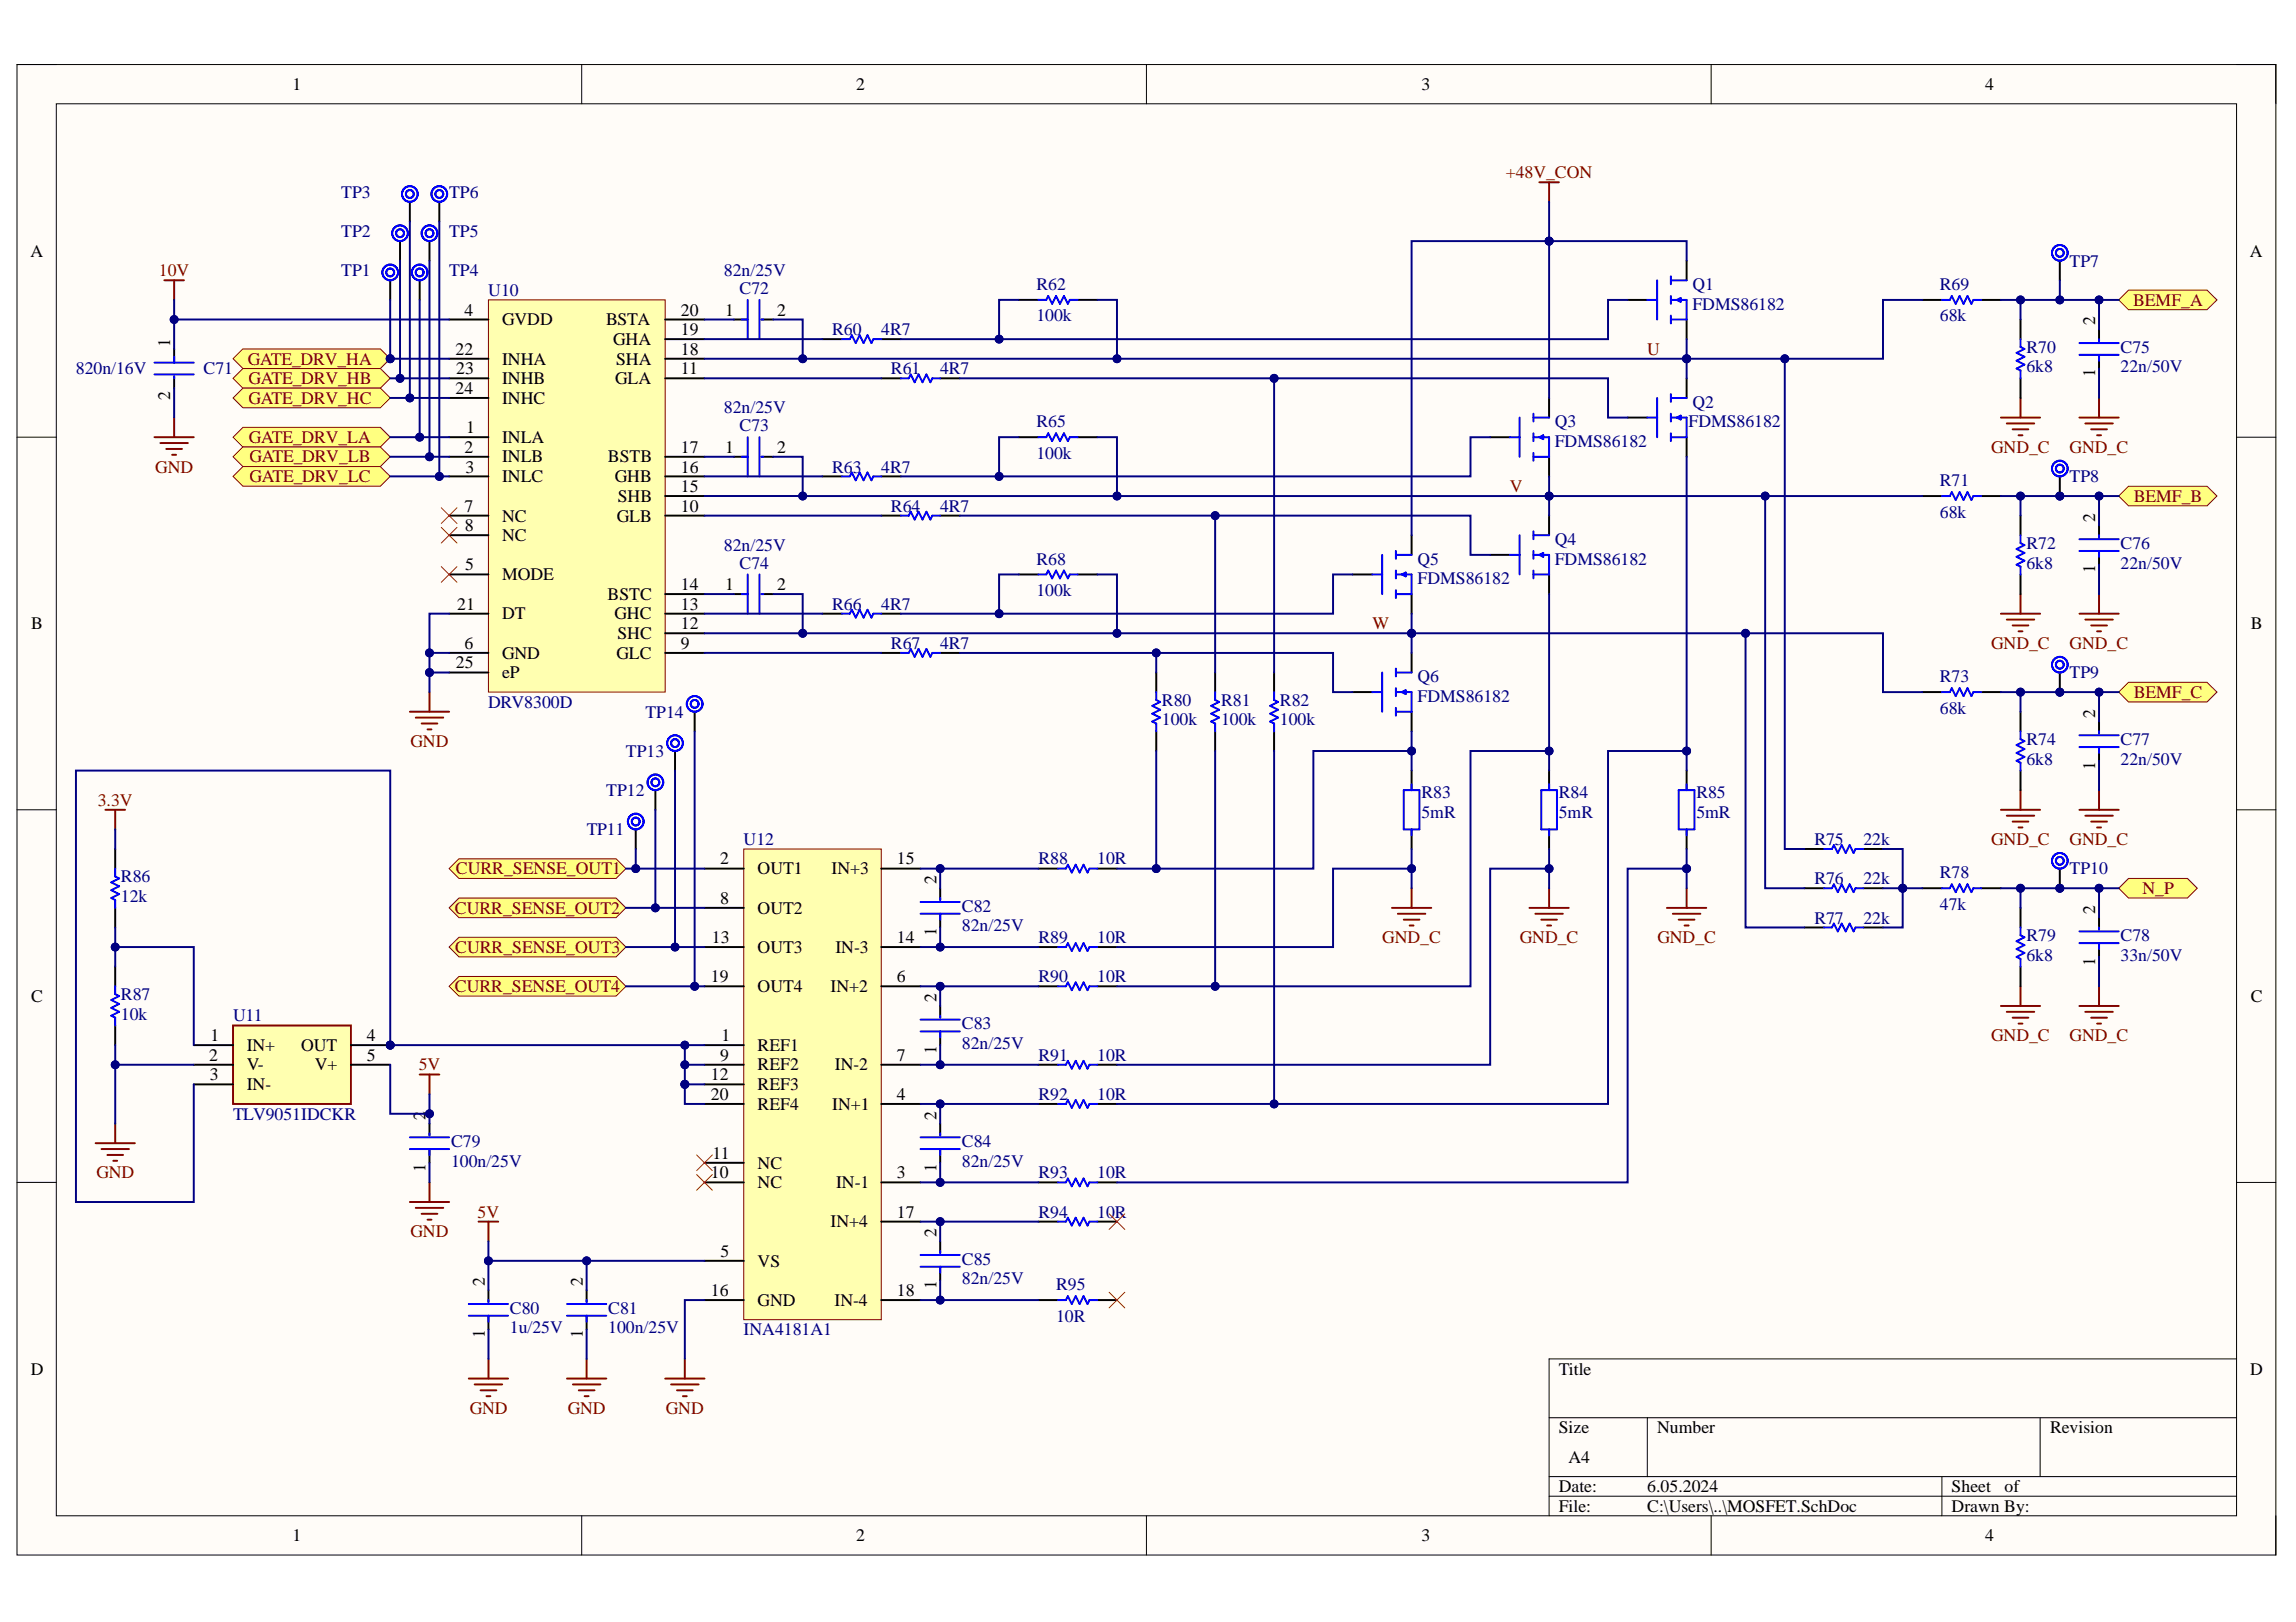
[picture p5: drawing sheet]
<svg xmlns="http://www.w3.org/2000/svg" width="297mm" height="210mm" viewBox="0 0 297 210" stroke-linecap="round" stroke-linejoin="round" font-family="sans-serif">
<defs><g id="words">
<g font-size="2.3">
<text x="37.8" y="11.7">1</text>
<text x="110.7" y="11.7">2</text>
<text x="183.9" y="11.7">3</text>
<text x="256.8" y="11.7">4</text>
<text x="3.9" y="33.2">A</text>
<text x="291.1" y="33.2">A</text>
<text x="60.1" y="40.8">4</text>
<text x="88.1" y="40.8">20</text>
<text x="93.8" y="40.8">1</text>
<text x="100.6" y="40.8">2</text>
<text x="22" y="44.9" transform="rotate(-90 22 44.9)">1</text>
<text x="58.9" y="45.9">22</text>
<text x="65" y="42.1">GVDD</text>
<text x="65" y="47.2">INHA</text>
<text x="78.4" y="42.1">BSTA</text>
<text x="79.3" y="44.6">GHA</text>
<text x="79.7" y="47.2">SHA</text>
<text x="88.1" y="45.9">18</text>
<text x="88.1" y="43.4">19</text>
<text x="271" y="42.1" transform="rotate(-90 271 42.1)">2</text>
<text x="22" y="51.8" transform="rotate(-90 22 51.8)">2</text>
<text x="58.9" y="51">24</text>
<text x="59" y="48.4">23</text>
<text x="65" y="49.7">INHB</text>
<text x="65" y="52.2">INHC</text>
<text x="79.6" y="49.7">GLA</text>
<text x="88.1" y="48.4">11</text>
<text x="271" y="48.8" transform="rotate(-90 271 48.8)">1</text>
<text x="60.1" y="58.6">2</text>
<text x="60.3" y="56">1</text>
<text x="65" y="57.3">INLA</text>
<text x="65" y="59.8">INLB</text>
<text x="78.7" y="59.8">BSTB</text>
<text x="88.1" y="58.6">17</text>
<text x="93.8" y="58.6">1</text>
<text x="100.6" y="58.6">2</text>
<text x="60.2" y="61.2">3</text>
<text x="65" y="62.4">INLC</text>
<text x="79.5" y="62.4">GHB</text>
<text x="79.9" y="65">SHB</text>
<text x="88.1" y="63.7">15</text>
<text x="88.1" y="61.2">16</text>
<text x="60.1" y="66.2">7</text>
<text x="60.1" y="68.8">8</text>
<text x="65" y="67.5">NC</text>
<text x="65" y="70">NC</text>
<text x="79.8" y="67.5">GLB</text>
<text x="88.1" y="66.2">10</text>
<text x="271" y="67.5" transform="rotate(-90 271 67.5)">2</text>
<text x="60.2" y="73.8">5</text>
<text x="65" y="75.1">MODE</text>
<text x="78.6" y="77.6">BSTC</text>
<text x="88.1" y="76.4">14</text>
<text x="93.8" y="76.4">1</text>
<text x="100.6" y="76.4">2</text>
<text x="271" y="74.2" transform="rotate(-90 271 74.2)">1</text>
<text x="4" y="81.4">B</text>
<text x="59.2" y="78.9">21</text>
<text x="60.1" y="84">6</text>
<text x="65" y="80.2">DT</text>
<text x="79.5" y="80.2">GHC</text>
<text x="79.9" y="82.7">SHC</text>
<text x="88.1" y="84">9</text>
<text x="88.1" y="81.4">12</text>
<text x="88.1" y="78.9">13</text>
<text x="291.2" y="81.4">B</text>
<text x="59" y="86.5">25</text>
<text x="65" y="85.2">GND</text>
<text x="65" y="87.8">eP</text>
<text x="79.8" y="85.2">GLC</text>
<text x="271" y="92.9" transform="rotate(-90 271 92.9)">2</text>
<text x="271" y="99.6" transform="rotate(-90 271 99.6)">1</text>
<text x="93.2" y="111.9">2</text>
<text x="98" y="113.1">OUT1</text>
<text x="107.6" y="113.1">IN+3</text>
<text x="116" y="111.9">15</text>
<text x="93.2" y="117">8</text>
<text x="98" y="118.3">OUT2</text>
<text x="121.1" y="114.5" transform="rotate(-90 121.1 114.5)">2</text>
<text x="271" y="118.3" transform="rotate(-90 271 118.3)">2</text>
<text x="92.1" y="122.1">13</text>
<text x="98" y="123.3">OUT3</text>
<text x="108.1" y="123.3">IN-3</text>
<text x="116" y="122.1">14</text>
<text x="121.1" y="121.1" transform="rotate(-90 121.1 121.1)">1</text>
<text x="271" y="125" transform="rotate(-90 271 125)">1</text>
<text x="4" y="129.7">C</text>
<text x="92" y="127.1">19</text>
<text x="98" y="128.4">OUT4</text>
<text x="107.4" y="128.4">IN+2</text>
<text x="116" y="127.1">6</text>
<text x="121.1" y="129.7" transform="rotate(-90 121.1 129.7)">2</text>
<text x="291.2" y="129.7">C</text>
<text x="27.1" y="137.3">2</text>
<text x="27.2" y="134.7">1</text>
<text x="31.9" y="136">IN+</text>
<text x="38.9" y="136">OUT</text>
<text x="47.4" y="134.7">4</text>
<text x="47.4" y="137.3">5</text>
<text x="93.2" y="137.3">9</text>
<text x="93.3" y="134.7">1</text>
<text x="98" y="136">REF1</text>
<text x="116" y="137.3">7</text>
<text x="121.1" y="136.4" transform="rotate(-90 121.1 136.4)">1</text>
<text x="27.1" y="139.8">3</text>
<text x="31.9" y="138.5">V-</text>
<text x="31.9" y="141.1">IN-</text>
<text x="40.7" y="138.5">V+</text>
<text x="92" y="139.8">12</text>
<text x="92" y="142.4">20</text>
<text x="98" y="138.5">REF2</text>
<text x="98" y="141.1">REF3</text>
<text x="98" y="143.6">REF4</text>
<text x="107.7" y="143.6">IN+1</text>
<text x="108" y="138.5">IN-2</text>
<text x="116" y="142.4">4</text>
<text x="55.1" y="144.9" transform="rotate(-90 55.1 144.9)">2</text>
<text x="92.2" y="150">11</text>
<text x="121.1" y="144.9" transform="rotate(-90 121.1 144.9)">2</text>
<text x="55.1" y="151.6" transform="rotate(-90 55.1 151.6)">1</text>
<text x="92" y="152.5">10</text>
<text x="98" y="153.8">NC</text>
<text x="98" y="151.2">NC</text>
<text x="108.2" y="153.8">IN-1</text>
<text x="116" y="152.5">3</text>
<text x="121.1" y="151.6" transform="rotate(-90 121.1 151.6)">1</text>
<text x="107.4" y="158.8">IN+4</text>
<text x="116" y="157.6">17</text>
<text x="121.1" y="160.1" transform="rotate(-90 121.1 160.1)">2</text>
<text x="62.7" y="166.5" transform="rotate(-90 62.7 166.5)">2</text>
<text x="75.4" y="166.5" transform="rotate(-90 75.4 166.5)">2</text>
<text x="92" y="167.7">16</text>
<text x="93.2" y="162.6">5</text>
<text x="98" y="163.9">VS</text>
<text x="116" y="167.7">18</text>
<text x="121.1" y="166.8" transform="rotate(-90 121.1 166.8)">1</text>
<text x="62.7" y="173.2" transform="rotate(-90 62.7 173.2)">1</text>
<text x="75.4" y="173.2" transform="rotate(-90 75.4 173.2)">1</text>
<text x="98" y="169">GND</text>
<text x="108" y="169">IN-4</text>
<text x="4" y="177.9">D</text>
<text x="201.7" y="177.9">Title</text>
<text x="291.1" y="177.9">D</text>
<text x="201.7" y="185.5">Size</text>
<text x="214.4" y="185.5">Number</text>
<text x="265.2" y="185.5">Revision</text>
<text x="202.9" y="189.3">A4</text>
<text x="201.7" y="193.1">Date:</text>
<text x="201.7" y="195.6">File:</text>
<text x="213.1" y="193.1">6.05.2024</text>
<text x="213.1" y="195.6">C:\Users\..\MOSFET.SchDoc</text>
<text x="252.5" y="193.1">Sheet</text>
<text x="252.5" y="195.6">Drawn By:</text>
<text x="259.3" y="193.1">of</text>
<text x="37.8" y="199.5">1</text>
<text x="110.7" y="199.5">2</text>
<text x="183.9" y="199.5">3</text>
<text x="256.8" y="199.5">4</text>
</g>
<g font-size="2.3" fill="#800000">
<text x="194.8" y="23.1">+48V_CON</text>
<text x="20.6" y="35.8">10V</text>
<text x="276" y="39.6">BEMF_A</text>
<text x="32.1" y="47.2">GATE_DRV_HA</text>
<text x="213.1" y="45.9">U</text>
<text x="32.1" y="49.7">GATE_DRV_HB</text>
<text x="32.1" y="52.2">GATE_DRV_HC</text>
<text x="32.2" y="57.3">GATE_DRV_LA</text>
<text x="32.3" y="59.8">GATE_DRV_LB</text>
<text x="257.6" y="58.6">GND_C</text>
<text x="267.8" y="58.6">GND_C</text>
<text x="20.1" y="61.2">GND</text>
<text x="32.3" y="62.4">GATE_DRV_LC</text>
<text x="195.3" y="63.7">V</text>
<text x="276" y="65">BEMF_B</text>
<text x="177.6" y="81.4">W</text>
<text x="257.6" y="84">GND_C</text>
<text x="267.8" y="84">GND_C</text>
<text x="276" y="90.3">BEMF_C</text>
<text x="53.1" y="96.7">GND</text>
<text x="12.6" y="104.3">3.3V</text>
<text x="59" y="113.1">CURR_SENSE_OUT1</text>
<text x="257.6" y="109.3">GND_C</text>
<text x="267.8" y="109.3">GND_C</text>
<text x="58.9" y="118.3">CURR_SENSE_OUT2</text>
<text x="277.2" y="115.7">N_P</text>
<text x="58.9" y="123.3">CURR_SENSE_OUT3</text>
<text x="178.8" y="122.1">GND_C</text>
<text x="196.6" y="122.1">GND_C</text>
<text x="214.4" y="122.1">GND_C</text>
<text x="58.9" y="128.4">CURR_SENSE_OUT4</text>
<text x="257.6" y="134.7">GND_C</text>
<text x="267.8" y="134.7">GND_C</text>
<text x="54.2" y="138.5">5V</text>
<text x="12.5" y="152.5">GND</text>
<text x="53.1" y="160.1">GND</text>
<text x="61.8" y="157.6">5V</text>
<text x="60.8" y="183">GND</text>
<text x="73.4" y="183">GND</text>
<text x="86.1" y="183">GND</text>
</g>
<g font-size="2.3" fill="#000080">
<text x="44.1" y="25.6">TP3</text>
<text x="58.1" y="25.6">TP6</text>
<text x="44.1" y="35.8">TP1</text>
<text x="44.1" y="30.7">TP2</text>
<text x="58.1" y="35.8">TP4</text>
<text x="58.1" y="30.7">TP5</text>
<text x="93.7" y="35.8">82n/25V</text>
<text x="267.8" y="34.5">TP7</text>
<text x="63.2" y="38.3">U10</text>
<text x="95.7" y="38.1">C72</text>
<text x="134.1" y="37.5">R62</text>
<text x="134.1" y="41.6">100k</text>
<text x="219" y="37.5">Q1</text>
<text x="219" y="40.1">FDMS86182</text>
<text x="251" y="37.5">R69</text>
<text x="251" y="41.6">68k</text>
<text x="107.7" y="43.4">R60</text>
<text x="114" y="43.4">4R7</text>
<text x="262.2" y="45.7">R70</text>
<text x="274.3" y="45.7">C75</text>
<text x="9.8" y="48.4">820n/16V</text>
<text x="26.3" y="48.4">C71</text>
<text x="93.7" y="53.5">82n/25V</text>
<text x="115.3" y="48.4">R61</text>
<text x="121.6" y="48.4">4R7</text>
<text x="219" y="52.7">Q2</text>
<text x="262.2" y="48.2">6k8</text>
<text x="274.3" y="48.2">22n/50V</text>
<text x="95.7" y="55.8">C73</text>
<text x="134.1" y="55.3">R65</text>
<text x="134.1" y="59.3">100k</text>
<text x="201.2" y="55.3">Q3</text>
<text x="201.2" y="57.8">FDMS86182</text>
<text x="218.4" y="55.3">FDMS86182</text>
<text x="107.7" y="61.2">R63</text>
<text x="114" y="61.2">4R7</text>
<text x="251" y="62.9">R71</text>
<text x="267.8" y="62.4">TP8</text>
<text x="93.7" y="71.3">82n/25V</text>
<text x="115.3" y="66.2">R64</text>
<text x="121.6" y="66.2">4R7</text>
<text x="201.2" y="70.5">Q4</text>
<text x="251" y="67">68k</text>
<text x="262.2" y="71">R72</text>
<text x="274.3" y="71">C76</text>
<text x="95.7" y="73.6">C74</text>
<text x="134.1" y="73.1">R68</text>
<text x="134.1" y="77.1">100k</text>
<text x="183.4" y="73.1">Q5</text>
<text x="183.4" y="75.6">FDMS86182</text>
<text x="201.2" y="73.1">FDMS86182</text>
<text x="262.2" y="73.6">6k8</text>
<text x="274.3" y="73.6">22n/50V</text>
<text x="107.7" y="78.9">R66</text>
<text x="114" y="78.9">4R7</text>
<text x="115.3" y="84">R67</text>
<text x="121.6" y="84">4R7</text>
<text x="183.4" y="88.3">Q6</text>
<text x="251" y="88.3">R73</text>
<text x="267.8" y="87.8">TP9</text>
<text x="63.2" y="91.6">DRV8300D</text>
<text x="83.5" y="92.9">TP14</text>
<text x="150.3" y="91.3">R80</text>
<text x="150.3" y="93.9">100k</text>
<text x="158" y="91.3">R81</text>
<text x="158" y="93.9">100k</text>
<text x="165.6" y="91.3">R82</text>
<text x="165.6" y="93.9">100k</text>
<text x="183.4" y="90.8">FDMS86182</text>
<text x="251" y="92.4">68k</text>
<text x="81" y="97.9">TP13</text>
<text x="262.2" y="96.4">R74</text>
<text x="262.2" y="99">6k8</text>
<text x="274.3" y="96.4">C77</text>
<text x="274.3" y="99">22n/50V</text>
<text x="78.4" y="103">TP12</text>
<text x="183.9" y="105.8">5mR</text>
<text x="183.9" y="103.3">R83</text>
<text x="201.7" y="105.8">5mR</text>
<text x="201.7" y="103.3">R84</text>
<text x="219.5" y="105.8">5mR</text>
<text x="219.5" y="103.3">R85</text>
<text x="75.9" y="108.1">TP11</text>
<text x="96.2" y="109.3">U12</text>
<text x="134.3" y="111.9">R88</text>
<text x="142" y="111.9">10R</text>
<text x="234.7" y="109.3">R75</text>
<text x="241.1" y="109.3">22k</text>
<text x="251" y="113.6">R78</text>
<text x="267.8" y="113.1">TP10</text>
<text x="15.6" y="114.2">R86</text>
<text x="15.6" y="116.7">12k</text>
<text x="124.4" y="118">C82</text>
<text x="234.7" y="114.4">R76</text>
<text x="234.7" y="119.5">R77</text>
<text x="241.1" y="114.4">22k</text>
<text x="241.1" y="119.5">22k</text>
<text x="251" y="117.7">47k</text>
<text x="124.4" y="120.5">82n/25V</text>
<text x="134.3" y="122.1">R89</text>
<text x="142" y="122.1">10R</text>
<text x="262.2" y="121.8">R79</text>
<text x="262.2" y="124.3">6k8</text>
<text x="274.3" y="121.8">C78</text>
<text x="274.3" y="124.3">33n/50V</text>
<text x="15.6" y="129.4">R87</text>
<text x="15.6" y="131.9">10k</text>
<text x="134.3" y="127.1">R90</text>
<text x="142" y="127.1">10R</text>
<text x="30.1" y="132.2">U11</text>
<text x="124.4" y="133.2">C83</text>
<text x="124.4" y="135.7">82n/25V</text>
<text x="134.3" y="137.3">R91</text>
<text x="142" y="137.3">10R</text>
<text x="134.3" y="142.4">R92</text>
<text x="142" y="142.4">10R</text>
<text x="30.1" y="144.9">TLV9051IDCKR</text>
<text x="58.4" y="148.4">C79</text>
<text x="124.4" y="148.4">C84</text>
<text x="58.4" y="151">100n/25V</text>
<text x="124.4" y="151">82n/25V</text>
<text x="134.3" y="152.5">R93</text>
<text x="142" y="152.5">10R</text>
<text x="134.3" y="157.6">R94</text>
<text x="142" y="157.6">10R</text>
<text x="124.4" y="163.7">C85</text>
<text x="124.4" y="166.2">82n/25V</text>
<text x="136.6" y="166.9">R95</text>
<text x="66" y="170">C80</text>
<text x="66" y="172.6">1u/25V</text>
<text x="78.7" y="170">C81</text>
<text x="78.7" y="172.6">100n/25V</text>
<text x="96.2" y="172.8">INA4181A1</text>
<text x="136.6" y="171">10R</text>
</g>
</g></defs>
<path d="M2.2 8.4h292.2v192.8h-292.2z" fill-rule="evenodd" fill="#fffcf8"/>
<path d="M2.2 8.4h292.2v192.8h-292.2z" fill="none" stroke="#000" stroke-width=".13"/>
<path d="M7.3 13.4h282v182.8h-282z" fill-rule="evenodd" fill="#fffcf8"/>
<g fill="none" stroke="#000" stroke-width=".13">
<path d="M2.2 8.4h5.1M7.3 13.4h282v182.8h-282zM75.3 8.4v5M148.3 8.4v5M221.4 8.4v5M289.3 8.4h5.1v5M2.2 56.6h5.1M289.3 56.6h5.1M2.2 104.8h5.1M289.3 104.8h5.1M2.2 153h5.1M289.3 153h5.1"/>
<path d="M289.3 175.9h-88.9v20.3M75.3 196.2v5M148.3 196.2v5M200.4 183.5h88.9M200.4 191.1h88.9M200.4 193.6h88.9M213.1 183.5v7.6M221.4 196.2v5M251.2 191.1v5.1M263.9 183.5v7.6M294.4 196.2v5"/>
</g>
<path d="M63.2 38.8h22.9v50.8h-22.9z" fill-rule="evenodd" fill="#ffffb0"/>
<path d="M63.2 38.8h22.9v50.8h-22.9z" fill="none" stroke="#800000" stroke-width=".13"/>
<g fill="none" stroke="#000" stroke-width=".25">
<path d="M58.1 56.6h5.1M58.1 59.1h5.1M58.1 41.3h5.1M58.1 49h5.1M58.1 46.4h5.1M58.1 51.5h5.1M86.1 59.1h5M86.1 41.3h5M86.1 49h5M86.1 46.4h5M86.1 43.9h5M58.1 61.6h5.1"/>
<path d="M58.1 74.3h5.1M58.1 66.7h5.1M58.1 69.3h5.1M58.1 79.4h5.1M86.1 61.6h5M86.1 66.7h5M86.1 79.4h5M86.1 76.9h5M86.1 64.2h5M58.1 84.5h5.1M58.1 87h5.1M86.1 84.5h5"/>
<path d="M86.1 82h5"/>
</g>
<path d="M30.2 46.4l1.2-1.2h17.8l1.3 1.2-1.3 1.3h-17.8z" fill-rule="evenodd" fill="#ffff80"/>
<path d="M30.2 46.4l1.2-1.2h17.8l1.3 1.2-1.3 1.3h-17.8z" fill="none" stroke="#800000" stroke-width=".13"/>
<circle cx="50.5" cy="46.4" r=".51" fill="#000080"/>
<circle cx="50.5" cy="46.4" r=".51" fill="none" stroke="#000080" stroke-width=".13"/>
<path d="M30.2 49l1.2-1.3h17.8l1.3 1.3-1.3 1.2h-17.8z" fill-rule="evenodd" fill="#ffff80"/>
<path d="M30.2 49l1.2-1.3h17.8l1.3 1.3-1.3 1.2h-17.8z" fill="none" stroke="#800000" stroke-width=".13"/>
<path d="M30.2 51.5l1.2-1.3h17.8l1.3 1.3-1.3 1.3h-17.8z" fill-rule="evenodd" fill="#ffff80"/>
<path d="M30.2 51.5l1.2-1.3h17.8l1.3 1.3-1.3 1.3h-17.8z" fill="none" stroke="#800000" stroke-width=".13"/>
<path d="M30.2 56.6l1.2-1.3h17.8l1.3 1.3-1.3 1.2h-17.8z" fill-rule="evenodd" fill="#ffff80"/>
<path d="M30.2 56.6l1.2-1.3h17.8l1.3 1.3-1.3 1.2h-17.8z" fill="none" stroke="#800000" stroke-width=".13"/>
<path d="M30.2 59.1l1.2-1.3h17.8l1.3 1.3-1.3 1.3h-17.8z" fill-rule="evenodd" fill="#ffff80"/>
<path d="M30.2 59.1l1.2-1.3h17.8l1.3 1.3-1.3 1.3h-17.8z" fill="none" stroke="#800000" stroke-width=".13"/>
<path d="M30.2 61.6l1.2-1.2h17.8l1.3 1.2-1.3 1.3h-17.8z" fill-rule="evenodd" fill="#ffff80"/>
<path d="M30.2 61.6l1.2-1.2h17.8l1.3 1.2-1.3 1.3h-17.8z" fill="none" stroke="#800000" stroke-width=".13"/>
<g fill="none" stroke="#800000" stroke-width=".25">
<path d="M21.3 36.3h2.5M22.5 36.3v2.5M199.1 23.6h2.6M200.4 23.6v2.5M20 56.6h5.1M20.7 57.3h3.6M21.5 58.1h2M22.3 58.9h.5M22.5 54v2.6M53 92.1h5.1M53.8 92.9h3.5M54.5 93.6h2.1"/>
<path d="M55.3 94.4h.5M55.6 89.6v2.5M215.7 117.5h5M216.4 118.3h3.6M217.2 119h2M217.9 119.8h.6M218.2 114.9v2.6"/>
</g>
<g fill="none" stroke="#000" stroke-width=".25">
<path d="M210.6 38.8h2.5M218.2 33.7v2.6M192.8 56.6h2.5M200.4 51.5v2.5M200.4 59.1v2.5M210.6 54h2.5M218.2 41.3v2.6M218.2 49v2.5M218.2 56.6v2.5M175 74.3h2.5M182.6 69.3v2.5M182.6 76.9v2.5"/>
<path d="M192.8 71.8h2.5M200.4 66.7v2.6M200.4 74.3v2.6M175 89.6h2.5M182.6 84.5v2.5M182.6 92.1v2.5M182.6 99.7v2.6M200.4 99.7v2.6M218.2 99.7v2.6M182.6 107.3v2.6M200.4 107.3v2.6M218.2 107.3v2.6"/>
</g>
<g fill="none" stroke="#00f" stroke-width=".25">
<path d="M213.1 38.8h1.3M214.4 36.3v5M216.2 35.8v1M216.2 38.3v1M216.2 38.8h2v2.5h-2M216.2 36.3h2M216.9 38.8l.5-.2v.5zM195.3 56.6h1.3M196.6 54v5.1M198.4 53.5v1M198.4 56.1v1M198.4 58.6v1"/>
<path d="M198.4 56.6h2v2.5h-2M198.4 54h2M199.1 56.6l.6-.3v.5zM213.1 54h1.3M214.4 51.5v5.1M216.2 54h2v2.6h-2M216.2 51.5h2M216.2 40.8v1.1M216.2 51v1M216.2 53.5v1M216.2 56.1v1M216.9 54l.5-.2v.5z"/>
<path d="M177.5 74.3h1.3M178.8 71.8v5.1M180.6 71.3v1M180.6 73.8v1M180.6 76.4v1M180.6 74.3h2v2.6h-2M180.6 71.8h2M181.4 74.3l.5-.2v.5zM195.3 71.8h1.3M196.6 69.3v5M198.4 71.8h2v2.5h-2M198.4 69.3h2"/>
<path d="M198.4 68.8v1M198.4 71.3v1M198.4 73.8v1M199.1 71.8l.6-.2v.5zM177.5 89.6h1.3M178.8 87v5.1M180.6 87h2M180.6 89.6h2v2.5h-2M180.6 86.5v1M180.6 89.1v1M180.6 91.6v1M181.4 89.6l.5-.3v.5z"/>
<path d="M181.6 102.3h2v5h-2zM182.6 101.5v.8M182.6 107.3v.8M199.4 102.3h2v5h-2zM200.4 101.5v.8M200.4 107.3v.8M217.2 102.3h2v5h-2zM218.2 101.5v.8M218.2 107.3v.8"/>
</g>
<path d="M96.2 109.9h17.8v60.9h-17.8z" fill-rule="evenodd" fill="#ffffb0"/>
<path d="M96.2 109.9h17.8v60.9h-17.8z" fill="none" stroke="#800000" stroke-width=".13"/>
<g fill="none" stroke="#000" stroke-width=".25">
<path d="M91.1 112.4h5.1M91.1 117.5h5.1M114 112.4h5.1M91.1 135.2h5.1M91.1 127.6h5.1M91.1 137.8h5.1M91.1 122.6h5.1M114 127.6h5.1M114 137.8h5.1M114 122.6h5.1M91.1 153h5.1M91.1 142.9h5.1"/>
<path d="M91.1 150.5h5.1M91.1 140.3h5.1M114 153h5.1M114 142.9h5.1M114 158.1h5.1M91.1 163.2h5.1M91.1 168.2h5.1M114 168.2h5.1"/>
</g>
<path d="M58.1 112.4l1.3-1.3h20.3l1.3 1.3-1.3 1.3h-20.3z" fill-rule="evenodd" fill="#ffff80"/>
<path d="M58.1 112.4l1.3-1.3h20.3l1.3 1.3-1.3 1.3h-20.3z" fill="none" stroke="#800000" stroke-width=".13"/>
<path d="M59.4 116.2h20.3l1.3 1.3-1.3 1.3h-20.3l-1.3-1.3z" fill-rule="evenodd" fill="#ffff80"/>
<path d="M59.4 116.2h20.3l1.3 1.3-1.3 1.3h-20.3l-1.3-1.3z" fill="none" stroke="#800000" stroke-width=".13"/>
<path d="M58.1 122.6l1.3-1.3h20.3l1.3 1.3-1.3 1.2h-20.3z" fill-rule="evenodd" fill="#ffff80"/>
<path d="M58.1 122.6l1.3-1.3h20.3l1.3 1.3-1.3 1.2h-20.3z" fill="none" stroke="#800000" stroke-width=".13"/>
<path d="M59.4 126.4h20.3l1.3 1.2-1.3 1.3h-20.3l-1.3-1.3z" fill-rule="evenodd" fill="#ffff80"/>
<path d="M59.4 126.4h20.3l1.3 1.2-1.3 1.3h-20.3l-1.3-1.3z" fill="none" stroke="#800000" stroke-width=".13"/>
<g fill="none" stroke="#800000" stroke-width=".25">
<path d="M13.6 104.8h2.6M14.9 104.8v2.5M180.1 117.5h5.1M180.8 118.3h3.6M181.6 119h2M182.4 119.8h.5M182.6 114.9v2.6M197.9 117.5h5M198.6 118.3h3.6M199.4 119h2M200.2 119.8h.5M200.4 114.9v2.6"/>
<path d="M258.9 130.2h5M259.6 130.9h3.6M260.4 131.7h2M261.1 132.5h.6M261.4 127.6v2.6M12.4 147.9h5M13.1 148.7h3.6M13.9 149.5h2M14.7 150.2h.5M14.9 145.4v2.5M53 155.6h5.1M53.8 156.3h3.5"/>
<path d="M54.5 157.1h2.1M55.3 157.8h.5M55.6 153v2.6M61.9 158.1h2.6M63.2 158.1v2.5M60.6 178.4h5.1M61.4 179.2h3.6M62.2 179.9h2M63.2 175.9v2.5M73.4 178.4h5M74.1 179.2h3.6M74.9 179.9h2"/>
<path d="M75.9 175.9v2.5M86.1 178.4h5M86.8 179.2h3.6M87.6 179.9h2M88.6 175.9v2.5M62.9 180.7h.5M75.6 180.7h.5M88.3 180.7h.6"/>
</g>
<path d="M274.1 114.9l1.3-1.2h7.6l1.3 1.2-1.3 1.3h-7.6z" fill-rule="evenodd" fill="#ffff80"/>
<path d="M274.1 114.9l1.3-1.2h7.6l1.3 1.2-1.3 1.3h-7.6z" fill="none" stroke="#800000" stroke-width=".13"/>
<g fill="none" stroke="#800000" stroke-width=".25">
<path d="M258.9 104.8h5M259.6 105.6h3.6M260.4 106.3h2M261.1 107.1h.6M261.4 102.3v2.5M269 104.8h5.1M269.8 105.6h3.5M270.5 106.3h2.1M271.3 107.1h.5M271.6 102.3v2.5M269 130.2h5.1M269.8 130.9h3.5"/>
<path d="M270.5 131.7h2.1M271.3 132.5h.5M271.6 127.6v2.6"/>
</g>
<path d="M274.1 89.6l1.3-1.3h10.1l1.3 1.3-1.3 1.2h-10.1z" fill-rule="evenodd" fill="#ffff80"/>
<path d="M274.1 89.6l1.3-1.3h10.1l1.3 1.3-1.3 1.2h-10.1z" fill="none" stroke="#800000" stroke-width=".13"/>
<path d="M258.9 79.4h5M261.4 76.9v2.5M269 79.4h5.1M271.6 76.9v2.5M259.6 80.2h3.6M260.4 80.9h2M261.1 81.7h.6M269.8 80.2h3.5M270.5 80.9h2.1M271.3 81.7h.5" fill="none" stroke="#800000" stroke-width=".25"/>
<path d="M274.1 64.2l1.3-1.3h10.1l1.3 1.3-1.3 1.3h-10.1z" fill-rule="evenodd" fill="#ffff80"/>
<path d="M274.1 64.2l1.3-1.3h10.1l1.3 1.3-1.3 1.3h-10.1z" fill="none" stroke="#800000" stroke-width=".13"/>
<path d="M258.9 54h5M259.6 54.8h3.6M260.4 55.6h2M261.1 56.3h.6M261.4 51.5v2.5M269 54h5.1M269.8 54.8h3.5M270.5 55.6h2.1M271.3 56.3h.5M271.6 51.5v2.5" fill="none" stroke="#800000" stroke-width=".25"/>
<path d="M274.1 38.8l1.3-1.3h10.1l1.3 1.3-1.3 1.3h-10.1z" fill-rule="evenodd" fill="#ffff80"/>
<path d="M274.1 38.8l1.3-1.3h10.1l1.3 1.3-1.3 1.3h-10.1z" fill="none" stroke="#800000" stroke-width=".13"/>
<circle cx="50.5" cy="135.2" r=".51" fill="#000080"/>
<circle cx="50.5" cy="135.2" r=".51" fill="none" stroke="#000080" stroke-width=".13"/>
<path d="M30.2 132.7h15.2v10.2h-15.2z" fill-rule="evenodd" fill="#ffffb0"/>
<path d="M30.2 132.7h15.2v10.2h-15.2z" fill="none" stroke="#800000" stroke-width=".25"/>
<path d="M25.1 135.2h5.1M25.1 137.8h5.1M45.4 135.2h5.1M25.1 140.3h5.1" fill="none" stroke="#000" stroke-width=".25"/>
<circle cx="50.5" cy="135.2" r=".51" fill="#000080"/>
<circle cx="50.5" cy="135.2" r=".51" fill="none" stroke="#000080" stroke-width=".13"/>
<g fill="none" stroke="#000" stroke-width=".25">
<path d="M50.5 36.3v2.5M51.8 31.2v2.5M53 26.1v2.6M54.3 36.3v2.5M55.6 31.2v2.5M56.8 26.1v2.6M131.8 38.8h2.5M139.4 38.8h2.6M248.7 38.8h2.5M256.3 38.8h2.6M22.5 45.2v1.7M22.5 48.7v1.5"/>
<path d="M95 41.3h1.7M95 59.1h1.7M98.5 41.3h1.5M98.5 59.1h1.5M106.4 43.9h2.5M114 43.9h2.5M114 49h2.5M121.6 49h2.6M131.8 56.6h2.5M139.4 56.6h2.6M261.4 41.3v2.6M261.4 49v2.5"/>
<path d="M271.6 42.6v1.5M271.6 45.9v1.8M95 76.9h1.7M98.5 76.9h1.5M106.4 61.6h2.5M106.4 79.4h2.5M114 61.6h2.5M114 66.7h2.5M114 79.4h2.5M121.6 66.7h2.6M131.8 74.3h2.5M139.4 74.3h2.6"/>
<path d="M248.7 64.2h2.5M256.3 64.2h2.6M261.4 66.7v2.6M261.4 74.3v2.6M271.6 68v1.5M271.6 71.3v1.8M87.3 97.2v2.5M89.9 92.1v2.5M114 84.5h2.5M121.6 84.5h2.6M149.6 87v2.6M149.6 94.6v2.6"/>
<path d="M157.2 87v2.6M157.2 94.6v2.6M164.8 87v2.6M164.8 94.6v2.6M248.7 89.6h2.5M256.3 89.6h2.6M261.4 92.1v2.5M261.4 99.7v2.6M271.6 93.4v1.5M271.6 96.7v1.8M14.9 109.9v2.5M14.9 117.5v2.5"/>
<path d="M82.2 107.3v2.6M84.8 102.3v2.5M121.6 114.9v1.6M121.6 118.2v1.8M134.3 112.4h2.6M142 112.4h2.5M233.4 109.9h2.6M233.4 114.9h2.6M241.1 109.9h2.5M241.1 114.9h2.5M248.7 114.9h2.5M256.3 114.9h2.6"/>
<path d="M261.4 117.5v2.5M271.6 118.8v1.5M14.9 125.1v2.5M14.9 132.7v2.5M45.4 137.8h5.1M121.6 130.2v1.5M121.6 133.5v1.7M134.3 137.8h2.6M134.3 122.6h2.6M134.3 127.6h2.6M142 137.8h2.5M142 122.6h2.5"/>
<path d="M142 127.6h2.5M233.4 120h2.6M241.1 120h2.5M261.4 125.1v2.5M271.6 122.1v1.7M55.6 145.4v1.5M55.6 148.7v1.8M121.6 145.4v1.5M121.6 148.7v1.8M134.3 142.9h2.6M134.3 153h2.6M134.3 158.1h2.6"/>
<path d="M142 142.9h2.5M142 153h2.5M142 158.1h2.5M63.2 167v1.5M63.2 170.3v1.7M75.9 167v1.5M75.9 170.3v1.7M121.6 160.6v1.6M121.6 163.9v1.8M134.3 168.2h2.6M142 168.2h2.5"/>
</g>
<g fill="none" stroke="#00f" stroke-width=".25">
<path d="M96.7 38.8v5.1M98.3 38.8v5.1M134.3 38.8h1.1l.2-.5 .5 1 .5-1 .5 1 .5-1 .6 1 .2-.5h1M251.2 38.8h1.1l.2-.5 .5 1 .5-1 .5 1 .5-1 .5 1 .3-.5h1M20 46.9h5.1M20 48.5h5.1M22.5 46.2v.7M22.5 48.7v.3M96 41.3h.7M96 59.1h.7M96.7 56.6v5M98.3 56.6v5"/>
<path d="M98.5 41.3h.3M98.5 59.1h.3M108.9 43.9h1l.3-.5 .5 1 .5-1 .5 1 .5-1 .5 1 .3-.5h1M116.5 49h1.1l.2-.5 .5 1 .5-1 .5 1 .6-1 .5 1 .2-.5h1M134.3 56.6h1.1l.2-.5 .5 1 .5-1 .5 1 .5-1 .6 1 .2-.5h1M261.4 43.9v1l.5 .3-1 .5 1 .5-1 .5 1 .5-1 .5 .5 .2v1.1M269 45.9h5.1M269 44.4h5.1M271.6 43.9v.2M271.6 45.9v.8M96 76.9h.7M96.7 74.3v5.1"/>
<path d="M98.3 74.3v5.1M98.5 76.9h.3M108.9 61.6h1l.3-.5 .5 1.1 .5-1.1 .5 1.1 .5-1.1 .5 1.1 .3-.6h1M108.9 79.4h1l.3-.5 .5 1 .5-1 .5 1 .5-1 .5 1 .3-.5h1M116.5 66.7h1.1l.2-.5 .5 1 .5-1 .5 1 .6-1 .5 1 .2-.5h1M134.3 74.3h1.1l.2-.5 .5 1 .5-1 .5 1 .5-1 .6 1 .2-.5h1M251.2 64.2h1.1l.2-.5 .5 1 .5-1 .5 1 .5-1 .5 1 .3-.5h1M261.4 69.3v1l.5 .2-1 .5 1 .6-1 .5 1 .5-1 .5 .5 .2v1M269 71.3h5.1M269 69.8h5.1M271.6 69.3v.2M271.6 71.3v.8"/>
<path d="M116.5 84.5h1.1l.2-.5 .5 1 .5-1 .5 1 .6-1 .5 1 .2-.5h1M149.6 89.6v1l.5 .2-1 .5 1 .6-1 .5 1 .5-1 .5 .5 .2v1M157.2 89.6v1l.5 .2-1 .5 1 .6-1 .5 1 .5-1 .5 .5 .2v1M164.8 89.6v1l.5 .2-1 .5 1 .6-1 .5 1 .5-1 .5 .5 .2v1M251.2 89.6h1.1l.2-.5 .5 1 .5-1 .5 1 .5-1 .5 1 .3-.5h1M261.4 94.6v1.1l.5 .2-1 .5 1 .5-1 .5 1 .5-1 .6 .5 .2v1M269 96.7h5.1M269 95.2h5.1M271.6 94.6v.3M271.6 96.7v.7M14.9 112.4v1l.5 .3-1 .5 1 .5-1 .5 1 .5-1 .5 .5 .3v1M119.1 118.2h5.1"/>
<path d="M119.1 116.7h5.1M121.6 116.2v.3M121.6 118.2v.8M136.9 112.4h1l.3-.5 .5 1 .5-1 .5 1 .5-1 .5 1 .2-.5h1.1M236 109.9h1l.3-.5 .5 1 .5-1 .5 1 .5-1 .5 1 .3-.5h1M236 114.9h1l.3-.5 .5 1.1 .5-1.1 .5 1.1 .5-1.1 .5 1.1 .3-.6h1M251.2 114.9h1.1l.2-.5 .5 1.1 .5-1.1 .5 1.1 .5-1.1 .5 1.1 .3-.6h1M14.9 127.6v1.1l.5 .2-1 .5 1 .5-1 .5 1 .5-1 .5 .5 .3v1M119.1 133.5h5.1M119.1 131.9h5.1M121.6 131.4v.3M121.6 133.5v.7"/>
<path d="M136.9 122.6h1l.3-.5 .5 1 .5-1 .5 1 .5-1 .5 1 .2-.5h1.1M136.9 127.6h1l.3-.5 .5 1 .5-1 .5 1 .5-1 .5 1 .2-.5h1.1M136.9 137.8h1l.3-.5 .5 1 .5-1 .5 1 .5-1 .5 1 .2-.5h1.1M236 120h1l.3-.5 .5 1 .5-1 .5 1 .5-1 .5 1 .3-.5h1M261.4 120v1l.5 .3-1 .5 1 .5-1 .5 1 .5-1 .5 .5 .3v1M269 122.1h5.1M269 120.5h5.1M271.6 120v.3M271.6 122.1v.7M53 148.7h5.1M53 147.2h5.1M55.6 146.7v.2"/>
<path d="M55.6 148.7v.8M119.1 148.7h5.1M119.1 147.2h5.1M121.6 146.7v.2M121.6 148.7v.8M136.9 142.9h1l.3-.5 .5 1 .5-1 .5 1 .5-1 .5 1 .2-.5h1.1M136.9 153h1l.3-.5 .5 1 .5-1 .5 1 .5-1 .5 1 .2-.5h1.1M136.9 158.1h1l.3-.5 .5 1 .5-1 .5 1 .5-1 .5 1 .2-.5h1.1M60.6 170.3h5.1M60.6 168.7h5.1M63.2 168.2v.3M63.2 170.3v.7"/>
<path d="M73.4 170.3h5M73.4 168.7h5M75.9 168.2v.3M75.9 170.3v.7M119.1 163.9h5.1M119.1 162.4h5.1M121.6 161.9v.3M121.6 163.9v.8M136.9 168.2h1l.3-.5 .5 1 .5-1 .5 1 .5-1 .5 1 .2-.5h1.1"/>
<circle cx="50.5" cy="35.3" r=".51"/>
<circle cx="50.5" cy="35.3" r="1.02"/>
<circle cx="51.8" cy="30.2" r="1.02"/>
<circle cx="51.8" cy="30.2" r=".51"/>
<circle cx="53" cy="25.1" r="1.02"/>
<circle cx="53" cy="25.1" r=".51"/>
<circle cx="54.3" cy="35.3" r="1.02"/>
<circle cx="54.3" cy="35.3" r=".51"/>
<circle cx="55.6" cy="30.2" r=".51"/>
<circle cx="55.6" cy="30.2" r="1.02"/>
<circle cx="56.8" cy="25.1" r="1.02"/>
<circle cx="56.8" cy="25.1" r=".51"/>
<circle cx="87.3" cy="96.2" r="1.02"/>
<circle cx="87.3" cy="96.2" r=".51"/>
<circle cx="89.9" cy="91.1" r=".51"/>
<circle cx="89.9" cy="91.1" r="1.02"/>
<circle cx="82.2" cy="106.3" r=".51"/>
<circle cx="82.2" cy="106.3" r="1.02"/>
<circle cx="84.8" cy="101.2" r="1.01"/>
<circle cx="84.8" cy="101.2" r=".51"/>
</g>
<path d="M54.3 139.1h2.5M55.6 139.1v2.5" fill="none" stroke="#800000" stroke-width=".25"/>
<g fill="none" stroke="#f00" stroke-width=".13">
<path d="M57.1 73.3l2 2.1M57.1 68.2l2 2.1M57.1 65.7l2 2M59.1 73.3l-2 2.1M59.1 68.2l-2 2.1M59.1 65.7l-2 2M90.1 152l2.1 2M90.1 149.5l2.1 2M92.2 152l-2.1 2M92.2 149.5l-2.1 2M143.5 157.1l2 2M145.5 157.1l-2 2"/>
<path d="M143.5 167.2l2 2.1M145.5 167.2l-2 2.1"/>
</g>
<circle cx="266.5" cy="64.2" r=".51" fill="#000080"/>
<circle cx="266.5" cy="64.2" r=".51" fill="none" stroke="#000080" stroke-width=".13"/>
<path d="M266.5 61.6v2.6" fill="none" stroke="#000" stroke-width=".25"/>
<circle cx="266.5" cy="64.2" r=".51" fill="#000080"/>
<circle cx="266.5" cy="64.2" r=".51" fill="none" stroke="#000080" stroke-width=".13"/>
<g fill="none" stroke="#00f" stroke-width=".25">
<circle cx="266.5" cy="60.6" r=".51"/>
<circle cx="266.5" cy="60.6" r="1.01"/>
</g>
<circle cx="266.5" cy="89.6" r=".51" fill="#000080"/>
<circle cx="266.5" cy="89.6" r=".51" fill="none" stroke="#000080" stroke-width=".13"/>
<path d="M266.5 87v2.6" fill="none" stroke="#000" stroke-width=".25"/>
<circle cx="266.5" cy="89.6" r=".51" fill="#000080"/>
<circle cx="266.5" cy="89.6" r=".51" fill="none" stroke="#000080" stroke-width=".13"/>
<g fill="none" stroke="#00f" stroke-width=".25">
<circle cx="266.5" cy="32.7" r=".51"/>
<circle cx="266.5" cy="32.7" r="1.01"/>
<circle cx="266.5" cy="86" r=".51"/>
<circle cx="266.5" cy="86" r="1.01"/>
</g>
<path d="M266.5 33.7v2.6" fill="none" stroke="#000" stroke-width=".25"/>
<path d="M50.5 56.6h7.6" fill="none" stroke="#000080" stroke-width=".25"/>
<circle cx="54.3" cy="56.6" r=".51" fill="#000080"/>
<circle cx="54.3" cy="56.6" r=".51" fill="none" stroke="#000080" stroke-width=".13"/>
<path d="M50.5 59.1h7.6" fill="none" stroke="#000080" stroke-width=".25"/>
<circle cx="55.6" cy="59.1" r=".51" fill="#000080"/>
<circle cx="55.6" cy="59.1" r=".51" fill="none" stroke="#000080" stroke-width=".13"/>
<path d="M50.5 61.6h7.6" fill="none" stroke="#000080" stroke-width=".25"/>
<circle cx="56.8" cy="61.6" r=".51" fill="#000080"/>
<circle cx="56.8" cy="61.6" r=".51" fill="none" stroke="#000080" stroke-width=".13"/>
<path d="M50.5 46.4h7.6" fill="none" stroke="#000080" stroke-width=".25"/>
<circle cx="50.5" cy="46.4" r=".51" fill="#000080"/>
<circle cx="50.5" cy="46.4" r=".51" fill="none" stroke="#000080" stroke-width=".13"/>
<path d="M50.5 49h7.6" fill="none" stroke="#000080" stroke-width=".25"/>
<circle cx="51.8" cy="49" r=".51" fill="#000080"/>
<circle cx="51.8" cy="49" r=".51" fill="none" stroke="#000080" stroke-width=".13"/>
<path d="M50.5 51.5h7.6" fill="none" stroke="#000080" stroke-width=".25"/>
<circle cx="53" cy="51.5" r=".51" fill="#000080"/>
<circle cx="53" cy="51.5" r=".51" fill="none" stroke="#000080" stroke-width=".13"/>
<path d="M58.1 87h-2.5v2.6" fill="none" stroke="#000080" stroke-width=".25"/>
<circle cx="55.6" cy="87" r=".51" fill="#000080"/>
<circle cx="55.6" cy="87" r=".51" fill="none" stroke="#000080" stroke-width=".13"/>
<path d="M58.1 84.5h-2.5v2.5" fill="none" stroke="#000080" stroke-width=".25"/>
<circle cx="55.6" cy="84.5" r=".51" fill="#000080"/>
<circle cx="55.6" cy="84.5" r=".51" fill="none" stroke="#000080" stroke-width=".13"/>
<circle cx="55.6" cy="87" r=".51" fill="#000080"/>
<circle cx="55.6" cy="87" r=".51" fill="none" stroke="#000080" stroke-width=".13"/>
<path d="M58.1 79.4h-2.5v5.1" fill="none" stroke="#000080" stroke-width=".25"/>
<circle cx="55.6" cy="84.5" r=".51" fill="#000080"/>
<circle cx="55.6" cy="84.5" r=".51" fill="none" stroke="#000080" stroke-width=".13"/>
<path d="M100 76.9h3.8v5.1h-12.7" fill="none" stroke="#000080" stroke-width=".25"/>
<circle cx="103.8" cy="82" r=".51" fill="#000080"/>
<circle cx="103.8" cy="82" r=".51" fill="none" stroke="#000080" stroke-width=".13"/>
<path d="M22.5 38.8v2.5" fill="none" stroke="#000080" stroke-width=".25"/>
<circle cx="22.5" cy="41.3" r=".51" fill="#000080"/>
<circle cx="22.5" cy="41.3" r=".51" fill="none" stroke="#000080" stroke-width=".13"/>
<path d="M91.1 43.9h15.3M91.1 49h22.9M91.1 66.7h22.9M91.1 79.4h15.3M91.1 61.6h15.3M182.6 79.4v2.6h-78.7M91.1 84.5h22.9" fill="none" stroke="#000080" stroke-width=".25"/>
<circle cx="103.8" cy="82" r=".51" fill="#000080"/>
<circle cx="103.8" cy="82" r=".51" fill="none" stroke="#000080" stroke-width=".13"/>
<circle cx="144.5" cy="82" r=".51" fill="#000080"/>
<circle cx="144.5" cy="82" r=".51" fill="none" stroke="#000080" stroke-width=".13"/>
<circle cx="182.6" cy="82" r=".51" fill="#000080"/>
<circle cx="182.6" cy="82" r=".51" fill="none" stroke="#000080" stroke-width=".13"/>
<path d="M182.6 82v2.5" fill="none" stroke="#000080" stroke-width=".25"/>
<circle cx="182.6" cy="82" r=".51" fill="#000080"/>
<circle cx="182.6" cy="82" r=".51" fill="none" stroke="#000080" stroke-width=".13"/>
<path d="M200.4 61.6v2.6h-96.5" fill="none" stroke="#000080" stroke-width=".25"/>
<circle cx="103.8" cy="64.2" r=".51" fill="#000080"/>
<circle cx="103.8" cy="64.2" r=".51" fill="none" stroke="#000080" stroke-width=".13"/>
<circle cx="144.5" cy="64.2" r=".51" fill="#000080"/>
<circle cx="144.5" cy="64.2" r=".51" fill="none" stroke="#000080" stroke-width=".13"/>
<circle cx="200.4" cy="64.2" r=".51" fill="#000080"/>
<circle cx="200.4" cy="64.2" r=".51" fill="none" stroke="#000080" stroke-width=".13"/>
<path d="M218.2 43.9v2.5h-114.3" fill="none" stroke="#000080" stroke-width=".25"/>
<circle cx="103.8" cy="46.4" r=".51" fill="#000080"/>
<circle cx="103.8" cy="46.4" r=".51" fill="none" stroke="#000080" stroke-width=".13"/>
<circle cx="144.5" cy="46.4" r=".51" fill="#000080"/>
<circle cx="144.5" cy="46.4" r=".51" fill="none" stroke="#000080" stroke-width=".13"/>
<circle cx="218.2" cy="46.4" r=".51" fill="#000080"/>
<circle cx="218.2" cy="46.4" r=".51" fill="none" stroke="#000080" stroke-width=".13"/>
<path d="M200.4 31.2h-17.8v38.1" fill="none" stroke="#000080" stroke-width=".25"/>
<circle cx="200.4" cy="31.2" r=".51" fill="#000080"/>
<circle cx="200.4" cy="31.2" r=".51" fill="none" stroke="#000080" stroke-width=".13"/>
<path d="M200.4 26.1v5.1" fill="none" stroke="#000080" stroke-width=".25"/>
<circle cx="200.4" cy="31.2" r=".51" fill="#000080"/>
<circle cx="200.4" cy="31.2" r=".51" fill="none" stroke="#000080" stroke-width=".13"/>
<path d="M200.4 64.2v2.5" fill="none" stroke="#000080" stroke-width=".25"/>
<circle cx="200.4" cy="64.2" r=".51" fill="#000080"/>
<circle cx="200.4" cy="64.2" r=".51" fill="none" stroke="#000080" stroke-width=".13"/>
<path d="M200.4 31.2h17.8v2.5" fill="none" stroke="#000080" stroke-width=".25"/>
<circle cx="200.4" cy="31.2" r=".51" fill="#000080"/>
<circle cx="200.4" cy="31.2" r=".51" fill="none" stroke="#000080" stroke-width=".13"/>
<path d="M200.4 31.2v20.3" fill="none" stroke="#000080" stroke-width=".25"/>
<circle cx="200.4" cy="31.2" r=".51" fill="#000080"/>
<circle cx="200.4" cy="31.2" r=".51" fill="none" stroke="#000080" stroke-width=".13"/>
<path d="M218.2 46.4v2.6" fill="none" stroke="#000080" stroke-width=".25"/>
<circle cx="218.2" cy="46.4" r=".51" fill="#000080"/>
<circle cx="218.2" cy="46.4" r=".51" fill="none" stroke="#000080" stroke-width=".13"/>
<path d="M182.6 109.9v5" fill="none" stroke="#000080" stroke-width=".25"/>
<circle cx="182.6" cy="112.4" r=".51" fill="#000080"/>
<circle cx="182.6" cy="112.4" r=".51" fill="none" stroke="#000080" stroke-width=".13"/>
<path d="M218.2 59.1v40.6" fill="none" stroke="#000080" stroke-width=".25"/>
<circle cx="218.2" cy="97.2" r=".51" fill="#000080"/>
<circle cx="218.2" cy="97.2" r=".51" fill="none" stroke="#000080" stroke-width=".13"/>
<path d="M121.6 168.2h12.7" fill="none" stroke="#000080" stroke-width=".25"/>
<circle cx="121.6" cy="168.2" r=".51" fill="#000080"/>
<circle cx="121.6" cy="168.2" r=".51" fill="none" stroke="#000080" stroke-width=".13"/>
<path d="M121.6 158.1h12.7" fill="none" stroke="#000080" stroke-width=".25"/>
<circle cx="121.6" cy="158.1" r=".51" fill="#000080"/>
<circle cx="121.6" cy="158.1" r=".51" fill="none" stroke="#000080" stroke-width=".13"/>
<path d="M121.6 153h12.7" fill="none" stroke="#000080" stroke-width=".25"/>
<circle cx="121.6" cy="153" r=".51" fill="#000080"/>
<circle cx="121.6" cy="153" r=".51" fill="none" stroke="#000080" stroke-width=".13"/>
<path d="M121.6 142.9h12.7" fill="none" stroke="#000080" stroke-width=".25"/>
<circle cx="121.6" cy="142.9" r=".51" fill="#000080"/>
<circle cx="121.6" cy="142.9" r=".51" fill="none" stroke="#000080" stroke-width=".13"/>
<path d="M121.6 137.8h12.7" fill="none" stroke="#000080" stroke-width=".25"/>
<circle cx="121.6" cy="137.8" r=".51" fill="#000080"/>
<circle cx="121.6" cy="137.8" r=".51" fill="none" stroke="#000080" stroke-width=".13"/>
<path d="M121.6 127.6h12.7" fill="none" stroke="#000080" stroke-width=".25"/>
<circle cx="121.6" cy="127.6" r=".51" fill="#000080"/>
<circle cx="121.6" cy="127.6" r=".51" fill="none" stroke="#000080" stroke-width=".13"/>
<path d="M121.6 122.6h12.7" fill="none" stroke="#000080" stroke-width=".25"/>
<circle cx="121.6" cy="122.6" r=".51" fill="#000080"/>
<circle cx="121.6" cy="122.6" r=".51" fill="none" stroke="#000080" stroke-width=".13"/>
<path d="M121.6 112.4h12.7" fill="none" stroke="#000080" stroke-width=".25"/>
<circle cx="121.6" cy="112.4" r=".51" fill="#000080"/>
<circle cx="121.6" cy="112.4" r=".51" fill="none" stroke="#000080" stroke-width=".13"/>
<path d="M218.2 109.9v5" fill="none" stroke="#000080" stroke-width=".25"/>
<circle cx="218.2" cy="112.4" r=".51" fill="#000080"/>
<circle cx="218.2" cy="112.4" r=".51" fill="none" stroke="#000080" stroke-width=".13"/>
<path d="M200.4 109.9v5" fill="none" stroke="#000080" stroke-width=".25"/>
<circle cx="200.4" cy="112.4" r=".51" fill="#000080"/>
<circle cx="200.4" cy="112.4" r=".51" fill="none" stroke="#000080" stroke-width=".13"/>
<path d="M182.6 94.6v5.1" fill="none" stroke="#000080" stroke-width=".25"/>
<circle cx="182.6" cy="97.2" r=".51" fill="#000080"/>
<circle cx="182.6" cy="97.2" r=".51" fill="none" stroke="#000080" stroke-width=".13"/>
<path d="M182.6 97.2h-12.7v15.2h-25.4" fill="none" stroke="#000080" stroke-width=".25"/>
<circle cx="182.6" cy="97.2" r=".51" fill="#000080"/>
<circle cx="182.6" cy="97.2" r=".51" fill="none" stroke="#000080" stroke-width=".13"/>
<circle cx="149.6" cy="112.4" r=".51" fill="#000080"/>
<circle cx="149.6" cy="112.4" r=".51" fill="none" stroke="#000080" stroke-width=".13"/>
<path d="M182.6 112.4h-10.1v10.2h-28" fill="none" stroke="#000080" stroke-width=".25"/>
<circle cx="182.6" cy="112.4" r=".51" fill="#000080"/>
<circle cx="182.6" cy="112.4" r=".51" fill="none" stroke="#000080" stroke-width=".13"/>
<path d="M200.4 97.2h-10.2v30.4h-45.7" fill="none" stroke="#000080" stroke-width=".25"/>
<circle cx="200.4" cy="97.2" r=".51" fill="#000080"/>
<circle cx="200.4" cy="97.2" r=".51" fill="none" stroke="#000080" stroke-width=".13"/>
<circle cx="157.2" cy="127.6" r=".51" fill="#000080"/>
<circle cx="157.2" cy="127.6" r=".51" fill="none" stroke="#000080" stroke-width=".13"/>
<path d="M200.4 112.4h-7.6v25.4h-48.3" fill="none" stroke="#000080" stroke-width=".25"/>
<circle cx="200.4" cy="112.4" r=".51" fill="#000080"/>
<circle cx="200.4" cy="112.4" r=".51" fill="none" stroke="#000080" stroke-width=".13"/>
<path d="M218.2 97.2h-10.2v45.7h-63.5" fill="none" stroke="#000080" stroke-width=".25"/>
<circle cx="164.8" cy="142.9" r=".51" fill="#000080"/>
<circle cx="164.8" cy="142.9" r=".51" fill="none" stroke="#000080" stroke-width=".13"/>
<circle cx="218.2" cy="97.2" r=".51" fill="#000080"/>
<circle cx="218.2" cy="97.2" r=".51" fill="none" stroke="#000080" stroke-width=".13"/>
<path d="M218.2 112.4h-7.6v40.6h-66.1" fill="none" stroke="#000080" stroke-width=".25"/>
<circle cx="218.2" cy="112.4" r=".51" fill="#000080"/>
<circle cx="218.2" cy="112.4" r=".51" fill="none" stroke="#000080" stroke-width=".13"/>
<path d="M81 127.6h10.1" fill="none" stroke="#000080" stroke-width=".25"/>
<circle cx="89.9" cy="127.6" r=".51" fill="#000080"/>
<circle cx="89.9" cy="127.6" r=".51" fill="none" stroke="#000080" stroke-width=".13"/>
<path d="M63.2 160.6v2.6M91.1 168.2h-2.5v7.7" fill="none" stroke="#000080" stroke-width=".25"/>
<circle cx="63.2" cy="163.2" r=".51" fill="#000080"/>
<circle cx="63.2" cy="163.2" r=".51" fill="none" stroke="#000080" stroke-width=".13"/>
<path d="M88.6 140.3v2.6h2.5" fill="none" stroke="#000080" stroke-width=".25"/>
<circle cx="88.6" cy="140.3" r=".51" fill="#000080"/>
<circle cx="88.6" cy="140.3" r=".51" fill="none" stroke="#000080" stroke-width=".13"/>
<path d="M175 74.3h-2.5v5.1h-56" fill="none" stroke="#000080" stroke-width=".25"/>
<circle cx="129.3" cy="79.4" r=".51" fill="#000080"/>
<circle cx="129.3" cy="79.4" r=".51" fill="none" stroke="#000080" stroke-width=".13"/>
<path d="M192.8 56.6h-2.6v5h-73.7" fill="none" stroke="#000080" stroke-width=".25"/>
<circle cx="129.3" cy="61.6" r=".51" fill="#000080"/>
<circle cx="129.3" cy="61.6" r=".51" fill="none" stroke="#000080" stroke-width=".13"/>
<path d="M124.2 84.5h48.3v5.1h2.5" fill="none" stroke="#000080" stroke-width=".25"/>
<circle cx="149.6" cy="84.5" r=".51" fill="#000080"/>
<circle cx="149.6" cy="84.5" r=".51" fill="none" stroke="#000080" stroke-width=".13"/>
<path d="M124.2 66.7h66v5.1h2.6" fill="none" stroke="#000080" stroke-width=".25"/>
<circle cx="157.2" cy="66.7" r=".51" fill="#000080"/>
<circle cx="157.2" cy="66.7" r=".51" fill="none" stroke="#000080" stroke-width=".13"/>
<path d="M210.6 38.8h-2.6v5.1h-91.5" fill="none" stroke="#000080" stroke-width=".25"/>
<circle cx="129.3" cy="43.9" r=".51" fill="#000080"/>
<circle cx="129.3" cy="43.9" r=".51" fill="none" stroke="#000080" stroke-width=".13"/>
<path d="M124.2 49h83.8v5h2.6" fill="none" stroke="#000080" stroke-width=".25"/>
<circle cx="164.8" cy="49" r=".51" fill="#000080"/>
<circle cx="164.8" cy="49" r=".51" fill="none" stroke="#000080" stroke-width=".13"/>
<path d="M131.8 38.8h-2.5v5.1" fill="none" stroke="#000080" stroke-width=".25"/>
<circle cx="129.3" cy="43.9" r=".51" fill="#000080"/>
<circle cx="129.3" cy="43.9" r=".51" fill="none" stroke="#000080" stroke-width=".13"/>
<path d="M142 38.8h2.5v7.6" fill="none" stroke="#000080" stroke-width=".25"/>
<circle cx="144.5" cy="46.4" r=".51" fill="#000080"/>
<circle cx="144.5" cy="46.4" r=".51" fill="none" stroke="#000080" stroke-width=".13"/>
<path d="M131.8 56.6h-2.5v5" fill="none" stroke="#000080" stroke-width=".25"/>
<circle cx="129.3" cy="61.6" r=".51" fill="#000080"/>
<circle cx="129.3" cy="61.6" r=".51" fill="none" stroke="#000080" stroke-width=".13"/>
<path d="M142 56.6h2.5v7.6" fill="none" stroke="#000080" stroke-width=".25"/>
<circle cx="144.5" cy="64.2" r=".51" fill="#000080"/>
<circle cx="144.5" cy="64.2" r=".51" fill="none" stroke="#000080" stroke-width=".13"/>
<path d="M131.8 74.3h-2.5v5.1" fill="none" stroke="#000080" stroke-width=".25"/>
<circle cx="129.3" cy="79.4" r=".51" fill="#000080"/>
<circle cx="129.3" cy="79.4" r=".51" fill="none" stroke="#000080" stroke-width=".13"/>
<path d="M142 74.3h2.5v7.7" fill="none" stroke="#000080" stroke-width=".25"/>
<circle cx="144.5" cy="82" r=".51" fill="#000080"/>
<circle cx="144.5" cy="82" r=".51" fill="none" stroke="#000080" stroke-width=".13"/>
<path d="M149.6 84.5v2.5" fill="none" stroke="#000080" stroke-width=".25"/>
<circle cx="149.6" cy="84.5" r=".51" fill="#000080"/>
<circle cx="149.6" cy="84.5" r=".51" fill="none" stroke="#000080" stroke-width=".13"/>
<path d="M149.6 97.2v15.2" fill="none" stroke="#000080" stroke-width=".25"/>
<circle cx="149.6" cy="112.4" r=".51" fill="#000080"/>
<circle cx="149.6" cy="112.4" r=".51" fill="none" stroke="#000080" stroke-width=".13"/>
<path d="M157.2 66.7v20.3" fill="none" stroke="#000080" stroke-width=".25"/>
<circle cx="157.2" cy="66.7" r=".51" fill="#000080"/>
<circle cx="157.2" cy="66.7" r=".51" fill="none" stroke="#000080" stroke-width=".13"/>
<path d="M157.2 97.2v30.4" fill="none" stroke="#000080" stroke-width=".25"/>
<circle cx="157.2" cy="127.6" r=".51" fill="#000080"/>
<circle cx="157.2" cy="127.6" r=".51" fill="none" stroke="#000080" stroke-width=".13"/>
<path d="M164.8 49v38" fill="none" stroke="#000080" stroke-width=".25"/>
<circle cx="164.8" cy="49" r=".51" fill="#000080"/>
<circle cx="164.8" cy="49" r=".51" fill="none" stroke="#000080" stroke-width=".13"/>
<path d="M164.8 97.2v45.7" fill="none" stroke="#000080" stroke-width=".25"/>
<circle cx="164.8" cy="142.9" r=".51" fill="#000080"/>
<circle cx="164.8" cy="142.9" r=".51" fill="none" stroke="#000080" stroke-width=".13"/>
<path d="M243.6 109.9h2.6v5h-2.6" fill="none" stroke="#000080" stroke-width=".25"/>
<circle cx="246.2" cy="114.9" r=".51" fill="#000080"/>
<circle cx="246.2" cy="114.9" r=".51" fill="none" stroke="#000080" stroke-width=".13"/>
<path d="M246.2 114.9v5.1h-2.6" fill="none" stroke="#000080" stroke-width=".25"/>
<circle cx="246.2" cy="114.9" r=".51" fill="#000080"/>
<circle cx="246.2" cy="114.9" r=".51" fill="none" stroke="#000080" stroke-width=".13"/>
<path d="M200.4 76.9v22.8" fill="none" stroke="#000080" stroke-width=".25"/>
<circle cx="200.4" cy="97.2" r=".51" fill="#000080"/>
<circle cx="200.4" cy="97.2" r=".51" fill="none" stroke="#000080" stroke-width=".13"/>
<path d="M246.2 114.9h2.5" fill="none" stroke="#000080" stroke-width=".25"/>
<circle cx="246.2" cy="114.9" r=".51" fill="#000080"/>
<circle cx="246.2" cy="114.9" r=".51" fill="none" stroke="#000080" stroke-width=".13"/>
<path d="M258.9 89.6h2.5v2.5" fill="none" stroke="#000080" stroke-width=".25"/>
<circle cx="261.4" cy="89.6" r=".51" fill="#000080"/>
<circle cx="261.4" cy="89.6" r=".51" fill="none" stroke="#000080" stroke-width=".13"/>
<path d="M261.4 89.6h10.2v3.8" fill="none" stroke="#000080" stroke-width=".25"/>
<circle cx="261.4" cy="89.6" r=".51" fill="#000080"/>
<circle cx="261.4" cy="89.6" r=".51" fill="none" stroke="#000080" stroke-width=".13"/>
<circle cx="266.5" cy="89.6" r=".51" fill="#000080"/>
<circle cx="266.5" cy="89.6" r=".51" fill="none" stroke="#000080" stroke-width=".13"/>
<circle cx="271.6" cy="89.6" r=".51" fill="#000080"/>
<circle cx="271.6" cy="89.6" r=".51" fill="none" stroke="#000080" stroke-width=".13"/>
<path d="M271.6 89.6h2.5" fill="none" stroke="#000080" stroke-width=".25"/>
<circle cx="271.6" cy="89.6" r=".51" fill="#000080"/>
<circle cx="271.6" cy="89.6" r=".51" fill="none" stroke="#000080" stroke-width=".13"/>
<path d="M258.9 64.2h2.5v2.5" fill="none" stroke="#000080" stroke-width=".25"/>
<circle cx="261.4" cy="64.2" r=".51" fill="#000080"/>
<circle cx="261.4" cy="64.2" r=".51" fill="none" stroke="#000080" stroke-width=".13"/>
<path d="M271.6 64.2h2.5" fill="none" stroke="#000080" stroke-width=".25"/>
<circle cx="271.6" cy="64.2" r=".51" fill="#000080"/>
<circle cx="271.6" cy="64.2" r=".51" fill="none" stroke="#000080" stroke-width=".13"/>
<path d="M258.9 38.8h2.5v2.5" fill="none" stroke="#000080" stroke-width=".25"/>
<circle cx="261.4" cy="38.8" r=".51" fill="#000080"/>
<circle cx="261.4" cy="38.8" r=".51" fill="none" stroke="#000080" stroke-width=".13"/>
<path d="M271.6 38.8h2.5" fill="none" stroke="#000080" stroke-width=".25"/>
<circle cx="271.6" cy="38.8" r=".51" fill="#000080"/>
<circle cx="271.6" cy="38.8" r=".51" fill="none" stroke="#000080" stroke-width=".13"/>
<path d="M182.6 82h43.2v38h7.6" fill="none" stroke="#000080" stroke-width=".25"/>
<circle cx="182.6" cy="82" r=".51" fill="#000080"/>
<circle cx="182.6" cy="82" r=".51" fill="none" stroke="#000080" stroke-width=".13"/>
<circle cx="225.8" cy="82" r=".51" fill="#000080"/>
<circle cx="225.8" cy="82" r=".51" fill="none" stroke="#000080" stroke-width=".13"/>
<path d="M200.4 64.2h28v50.7h5" fill="none" stroke="#000080" stroke-width=".25"/>
<circle cx="228.4" cy="64.2" r=".51" fill="#000080"/>
<circle cx="228.4" cy="64.2" r=".51" fill="none" stroke="#000080" stroke-width=".13"/>
<circle cx="200.4" cy="64.2" r=".51" fill="#000080"/>
<circle cx="200.4" cy="64.2" r=".51" fill="none" stroke="#000080" stroke-width=".13"/>
<path d="M218.2 46.4h12.7v63.5h2.5" fill="none" stroke="#000080" stroke-width=".25"/>
<circle cx="230.9" cy="46.4" r=".51" fill="#000080"/>
<circle cx="230.9" cy="46.4" r=".51" fill="none" stroke="#000080" stroke-width=".13"/>
<circle cx="218.2" cy="46.4" r=".51" fill="#000080"/>
<circle cx="218.2" cy="46.4" r=".51" fill="none" stroke="#000080" stroke-width=".13"/>
<path d="M228.4 64.2h20.3" fill="none" stroke="#000080" stroke-width=".25"/>
<circle cx="228.4" cy="64.2" r=".51" fill="#000080"/>
<circle cx="228.4" cy="64.2" r=".51" fill="none" stroke="#000080" stroke-width=".13"/>
<path d="M248.7 38.8h-5.1v7.6h-12.7" fill="none" stroke="#000080" stroke-width=".25"/>
<circle cx="230.9" cy="46.4" r=".51" fill="#000080"/>
<circle cx="230.9" cy="46.4" r=".51" fill="none" stroke="#000080" stroke-width=".13"/>
<path d="M225.8 82h17.8v7.6h5.1" fill="none" stroke="#000080" stroke-width=".25"/>
<circle cx="225.8" cy="82" r=".51" fill="#000080"/>
<circle cx="225.8" cy="82" r=".51" fill="none" stroke="#000080" stroke-width=".13"/>
<path d="M50.5 135.2v-35.5h-40.7v55.9h15.3v-15.3" fill="none" stroke="#000080" stroke-width=".25"/>
<circle cx="50.5" cy="135.2" r=".51" fill="#000080"/>
<circle cx="50.5" cy="135.2" r=".51" fill="none" stroke="#000080" stroke-width=".13"/>
<path d="M50.5 135.2h38.1v5.1" fill="none" stroke="#000080" stroke-width=".25"/>
<circle cx="50.5" cy="135.2" r=".51" fill="#000080"/>
<circle cx="50.5" cy="135.2" r=".51" fill="none" stroke="#000080" stroke-width=".13"/>
<circle cx="88.6" cy="135.2" r=".51" fill="#000080"/>
<circle cx="88.6" cy="135.2" r=".51" fill="none" stroke="#000080" stroke-width=".13"/>
<circle cx="88.6" cy="137.8" r=".51" fill="#000080"/>
<circle cx="88.6" cy="137.8" r=".51" fill="none" stroke="#000080" stroke-width=".13"/>
<circle cx="88.6" cy="140.3" r=".51" fill="#000080"/>
<circle cx="88.6" cy="140.3" r=".51" fill="none" stroke="#000080" stroke-width=".13"/>
<path d="M88.6 140.3h2.5" fill="none" stroke="#000080" stroke-width=".25"/>
<circle cx="88.6" cy="140.3" r=".51" fill="#000080"/>
<circle cx="88.6" cy="140.3" r=".51" fill="none" stroke="#000080" stroke-width=".13"/>
<path d="M88.6 137.8h2.5" fill="none" stroke="#000080" stroke-width=".25"/>
<circle cx="88.6" cy="137.8" r=".51" fill="#000080"/>
<circle cx="88.6" cy="137.8" r=".51" fill="none" stroke="#000080" stroke-width=".13"/>
<path d="M88.6 135.2h2.5" fill="none" stroke="#000080" stroke-width=".25"/>
<circle cx="88.6" cy="135.2" r=".51" fill="#000080"/>
<circle cx="88.6" cy="135.2" r=".51" fill="none" stroke="#000080" stroke-width=".13"/>
<path d="M58.1 41.3h-35.6v3.9" fill="none" stroke="#000080" stroke-width=".25"/>
<circle cx="22.5" cy="41.3" r=".51" fill="#000080"/>
<circle cx="22.5" cy="41.3" r=".51" fill="none" stroke="#000080" stroke-width=".13"/>
<path d="M14.9 137.8v7.6" fill="none" stroke="#000080" stroke-width=".25"/>
<circle cx="14.9" cy="137.8" r=".51" fill="#000080"/>
<circle cx="14.9" cy="137.8" r=".51" fill="none" stroke="#000080" stroke-width=".13"/>
<path d="M14.9 135.2v2.6h10.2" fill="none" stroke="#000080" stroke-width=".25"/>
<circle cx="14.9" cy="137.8" r=".51" fill="#000080"/>
<circle cx="14.9" cy="137.8" r=".51" fill="none" stroke="#000080" stroke-width=".13"/>
<path d="M14.9 107.3v2.6M14.9 122.6v2.5" fill="none" stroke="#000080" stroke-width=".25"/>
<circle cx="14.9" cy="122.6" r=".51" fill="#000080"/>
<circle cx="14.9" cy="122.6" r=".51" fill="none" stroke="#000080" stroke-width=".13"/>
<path d="M14.9 120v2.6h10.2v12.6" fill="none" stroke="#000080" stroke-width=".25"/>
<circle cx="14.9" cy="122.6" r=".51" fill="#000080"/>
<circle cx="14.9" cy="122.6" r=".51" fill="none" stroke="#000080" stroke-width=".13"/>
<path d="M22.5 50.2v3.8M91.1 41.3h3.9M100 41.3h3.8v5.1h-12.7" fill="none" stroke="#000080" stroke-width=".25"/>
<circle cx="103.8" cy="46.4" r=".51" fill="#000080"/>
<circle cx="103.8" cy="46.4" r=".51" fill="none" stroke="#000080" stroke-width=".13"/>
<path d="M100 59.1h3.8v5.1h-12.7M91.1 76.9h3.9" fill="none" stroke="#000080" stroke-width=".25"/>
<circle cx="103.8" cy="64.2" r=".51" fill="#000080"/>
<circle cx="103.8" cy="64.2" r=".51" fill="none" stroke="#000080" stroke-width=".13"/>
<path d="M91.1 59.1h3.9M121.6 165.7v2.5h-2.5" fill="none" stroke="#000080" stroke-width=".25"/>
<circle cx="121.6" cy="168.2" r=".51" fill="#000080"/>
<circle cx="121.6" cy="168.2" r=".51" fill="none" stroke="#000080" stroke-width=".13"/>
<path d="M119.1 158.1h2.5v2.5" fill="none" stroke="#000080" stroke-width=".25"/>
<circle cx="121.6" cy="158.1" r=".51" fill="#000080"/>
<circle cx="121.6" cy="158.1" r=".51" fill="none" stroke="#000080" stroke-width=".13"/>
<path d="M121.6 150.5v2.5h-2.5" fill="none" stroke="#000080" stroke-width=".25"/>
<circle cx="121.6" cy="153" r=".51" fill="#000080"/>
<circle cx="121.6" cy="153" r=".51" fill="none" stroke="#000080" stroke-width=".13"/>
<path d="M119.1 142.9h2.5v2.5" fill="none" stroke="#000080" stroke-width=".25"/>
<circle cx="121.6" cy="142.9" r=".51" fill="#000080"/>
<circle cx="121.6" cy="142.9" r=".51" fill="none" stroke="#000080" stroke-width=".13"/>
<path d="M121.6 135.2v2.6h-2.5" fill="none" stroke="#000080" stroke-width=".25"/>
<circle cx="121.6" cy="137.8" r=".51" fill="#000080"/>
<circle cx="121.6" cy="137.8" r=".51" fill="none" stroke="#000080" stroke-width=".13"/>
<path d="M119.1 127.6h2.5v2.6" fill="none" stroke="#000080" stroke-width=".25"/>
<circle cx="121.6" cy="127.6" r=".51" fill="#000080"/>
<circle cx="121.6" cy="127.6" r=".51" fill="none" stroke="#000080" stroke-width=".13"/>
<path d="M121.6 120v2.6h-2.5" fill="none" stroke="#000080" stroke-width=".25"/>
<circle cx="121.6" cy="122.6" r=".51" fill="#000080"/>
<circle cx="121.6" cy="122.6" r=".51" fill="none" stroke="#000080" stroke-width=".13"/>
<path d="M119.1 112.4h2.5v2.5" fill="none" stroke="#000080" stroke-width=".25"/>
<circle cx="121.6" cy="112.4" r=".51" fill="#000080"/>
<circle cx="121.6" cy="112.4" r=".51" fill="none" stroke="#000080" stroke-width=".13"/>
<path d="M261.4 64.2h10.2v3.8M271.6 73.1v3.8M271.6 98.5v3.8M271.6 123.8v3.8" fill="none" stroke="#000080" stroke-width=".25"/>
<circle cx="271.6" cy="64.2" r=".51" fill="#000080"/>
<circle cx="271.6" cy="64.2" r=".51" fill="none" stroke="#000080" stroke-width=".13"/>
<circle cx="266.5" cy="64.2" r=".51" fill="#000080"/>
<circle cx="266.5" cy="64.2" r=".51" fill="none" stroke="#000080" stroke-width=".13"/>
<circle cx="261.4" cy="64.2" r=".51" fill="#000080"/>
<circle cx="261.4" cy="64.2" r=".51" fill="none" stroke="#000080" stroke-width=".13"/>
<path d="M261.4 38.8h10.2v3.8M271.6 47.7v3.8" fill="none" stroke="#000080" stroke-width=".25"/>
<circle cx="271.6" cy="38.8" r=".51" fill="#000080"/>
<circle cx="271.6" cy="38.8" r=".51" fill="none" stroke="#000080" stroke-width=".13"/>
<circle cx="266.5" cy="38.8" r=".51" fill="#000080"/>
<circle cx="266.5" cy="38.8" r=".51" fill="none" stroke="#000080" stroke-width=".13"/>
<circle cx="261.4" cy="38.8" r=".51" fill="#000080"/>
<circle cx="261.4" cy="38.8" r=".51" fill="none" stroke="#000080" stroke-width=".13"/>
<path d="M75.9 163.2h-12.7v3.8" fill="none" stroke="#000080" stroke-width=".25"/>
<circle cx="63.2" cy="163.2" r=".51" fill="#000080"/>
<circle cx="63.2" cy="163.2" r=".51" fill="none" stroke="#000080" stroke-width=".13"/>
<circle cx="75.9" cy="163.2" r=".51" fill="#000080"/>
<circle cx="75.9" cy="163.2" r=".51" fill="none" stroke="#000080" stroke-width=".13"/>
<path d="M63.2 172.1v3.8M75.9 172.1v3.8M91.1 163.2h-15.2v3.8" fill="none" stroke="#000080" stroke-width=".25"/>
<circle cx="75.9" cy="163.2" r=".51" fill="#000080"/>
<circle cx="75.9" cy="163.2" r=".51" fill="none" stroke="#000080" stroke-width=".13"/>
<path d="M50.5 137.8v6.3h5.1v1.3M55.6 150.5v2.5" fill="none" stroke="#000080" stroke-width=".25"/>
<circle cx="55.6" cy="144.1" r=".51" fill="#000080"/>
<circle cx="55.6" cy="144.1" r=".51" fill="none" stroke="#000080" stroke-width=".13"/>
<path d="M55.6 141.6v2.5" fill="none" stroke="#000080" stroke-width=".25"/>
<circle cx="55.6" cy="144.1" r=".51" fill="#000080"/>
<circle cx="55.6" cy="144.1" r=".51" fill="none" stroke="#000080" stroke-width=".13"/>
<path d="M53 28.7v22.8" fill="none" stroke="#000080" stroke-width=".25"/>
<circle cx="53" cy="51.5" r=".51" fill="#000080"/>
<circle cx="53" cy="51.5" r=".51" fill="none" stroke="#000080" stroke-width=".13"/>
<path d="M50.5 38.8v7.6" fill="none" stroke="#000080" stroke-width=".25"/>
<circle cx="50.5" cy="46.4" r=".51" fill="#000080"/>
<circle cx="50.5" cy="46.4" r=".51" fill="none" stroke="#000080" stroke-width=".13"/>
<path d="M54.3 38.8v17.8" fill="none" stroke="#000080" stroke-width=".25"/>
<circle cx="54.3" cy="56.6" r=".51" fill="#000080"/>
<circle cx="54.3" cy="56.6" r=".51" fill="none" stroke="#000080" stroke-width=".13"/>
<path d="M51.8 33.7v15.3" fill="none" stroke="#000080" stroke-width=".25"/>
<circle cx="51.8" cy="49" r=".51" fill="#000080"/>
<circle cx="51.8" cy="49" r=".51" fill="none" stroke="#000080" stroke-width=".13"/>
<path d="M55.6 33.7v25.4" fill="none" stroke="#000080" stroke-width=".25"/>
<circle cx="55.6" cy="59.1" r=".51" fill="#000080"/>
<circle cx="55.6" cy="59.1" r=".51" fill="none" stroke="#000080" stroke-width=".13"/>
<path d="M56.8 28.7v32.9" fill="none" stroke="#000080" stroke-width=".25"/>
<circle cx="56.8" cy="61.6" r=".51" fill="#000080"/>
<circle cx="56.8" cy="61.6" r=".51" fill="none" stroke="#000080" stroke-width=".13"/>
<path d="M87.3 99.7v22.9" fill="none" stroke="#000080" stroke-width=".25"/>
<circle cx="87.3" cy="122.6" r=".51" fill="#000080"/>
<circle cx="87.3" cy="122.6" r=".51" fill="none" stroke="#000080" stroke-width=".13"/>
<path d="M81 112.4h10.1" fill="none" stroke="#000080" stroke-width=".25"/>
<circle cx="82.2" cy="112.4" r=".51" fill="#000080"/>
<circle cx="82.2" cy="112.4" r=".51" fill="none" stroke="#000080" stroke-width=".13"/>
<path d="M82.2 109.9v2.5" fill="none" stroke="#000080" stroke-width=".25"/>
<circle cx="82.2" cy="112.4" r=".51" fill="#000080"/>
<circle cx="82.2" cy="112.4" r=".51" fill="none" stroke="#000080" stroke-width=".13"/>
<path d="M81 122.6h10.1" fill="none" stroke="#000080" stroke-width=".25"/>
<circle cx="87.3" cy="122.6" r=".51" fill="#000080"/>
<circle cx="87.3" cy="122.6" r=".51" fill="none" stroke="#000080" stroke-width=".13"/>
<path d="M84.8 104.8v12.7" fill="none" stroke="#000080" stroke-width=".25"/>
<circle cx="84.8" cy="117.5" r=".51" fill="#000080"/>
<circle cx="84.8" cy="117.5" r=".51" fill="none" stroke="#000080" stroke-width=".13"/>
<path d="M89.9 94.6v33" fill="none" stroke="#000080" stroke-width=".25"/>
<circle cx="89.9" cy="127.6" r=".51" fill="#000080"/>
<circle cx="89.9" cy="127.6" r=".51" fill="none" stroke="#000080" stroke-width=".13"/>
<path d="M81 117.5h10.1" fill="none" stroke="#000080" stroke-width=".25"/>
<circle cx="84.8" cy="117.5" r=".51" fill="#000080"/>
<circle cx="84.8" cy="117.5" r=".51" fill="none" stroke="#000080" stroke-width=".13"/>
<path d="M266.5 36.3v2.5" fill="none" stroke="#000080" stroke-width=".25"/>
<circle cx="266.5" cy="38.8" r=".51" fill="#000080"/>
<circle cx="266.5" cy="38.8" r=".51" fill="none" stroke="#000080" stroke-width=".13"/>
<path d="M274.1 114.9h-2.5v3.9" fill="none" stroke="#000080" stroke-width=".25"/>
<circle cx="271.6" cy="114.9" r=".51" fill="#000080"/>
<circle cx="271.6" cy="114.9" r=".51" fill="none" stroke="#000080" stroke-width=".13"/>
<path d="M258.9 114.9h2.5v2.6" fill="none" stroke="#000080" stroke-width=".25"/>
<circle cx="261.4" cy="114.9" r=".51" fill="#000080"/>
<circle cx="261.4" cy="114.9" r=".51" fill="none" stroke="#000080" stroke-width=".13"/>
<path d="M261.4 114.9h10.2" fill="none" stroke="#000080" stroke-width=".25"/>
<circle cx="261.4" cy="114.9" r=".51" fill="#000080"/>
<circle cx="261.4" cy="114.9" r=".51" fill="none" stroke="#000080" stroke-width=".13"/>
<circle cx="266.5" cy="114.9" r=".51" fill="#000080"/>
<circle cx="266.5" cy="114.9" r=".51" fill="none" stroke="#000080" stroke-width=".13"/>
<circle cx="271.6" cy="114.9" r=".51" fill="#000080"/>
<circle cx="271.6" cy="114.9" r=".51" fill="none" stroke="#000080" stroke-width=".13"/>
<circle cx="266.5" cy="114.9" r=".51" fill="#000080"/>
<circle cx="266.5" cy="114.9" r=".51" fill="none" stroke="#000080" stroke-width=".13"/>
<path d="M266.5 112.4v2.5" fill="none" stroke="#000" stroke-width=".25"/>
<circle cx="266.5" cy="114.9" r=".51" fill="#000080"/>
<circle cx="266.5" cy="114.9" r=".51" fill="none" stroke="#000080" stroke-width=".13"/>
<g fill="none" stroke="#00f" stroke-width=".25">
<circle cx="266.5" cy="111.4" r=".51"/>
<circle cx="266.5" cy="111.4" r="1.01"/>
</g>
<use href="#words"/>
</svg>
